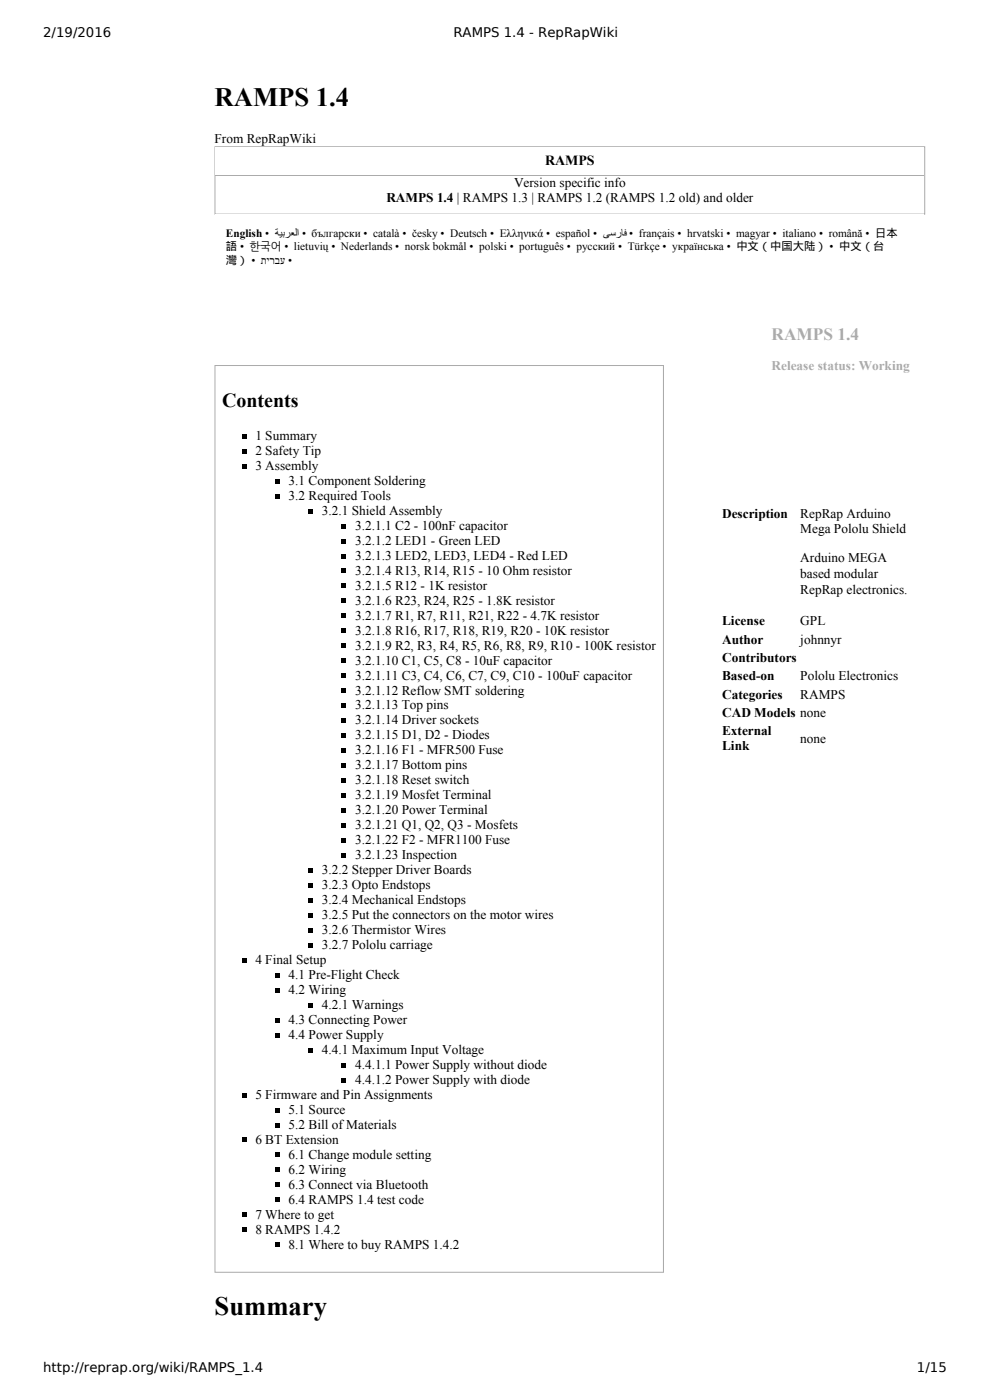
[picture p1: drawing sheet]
<svg xmlns="http://www.w3.org/2000/svg" width="210mm" height="297mm" viewBox="0 0 210 297" stroke-linecap="round" stroke-linejoin="round" font-family="sans-serif">
<defs><g id="words">
<g font-size="5.7">
<text x="45.6" y="22.6">RAMPS 1.4</text>
<text x="45.6" y="279.4">Summary</text>
</g>
<text font-size="4.2" x="47.2" y="86.4">Contents</text>
<text font-size="3.7" fill="#ababab" x="163.9" y="72.3">RAMPS 1.4</text>
<text font-size="3" x="115.8" y="35.1">RAMPS</text>
<g font-size="2.8">
<text x="9.2" y="7.8">2/19/2016</text>
<text x="96.3" y="7.8">RAMPS 1.4 - RepRapWiki</text>
<text x="45.6" y="30.4">From RepRapWiki</text>
<text x="109.2" y="39.7">Version specific info</text>
<text x="82.1" y="42.9">RAMPS 1.4 | RAMPS 1.3 | RAMPS 1.2 (RAMPS 1.2 old) and older</text>
<text x="54.2" y="93.5">1 Summary</text>
<text x="54.2" y="96.6">2 Safety Tip</text>
<text x="54.2" y="99.8">3 Assembly</text>
<text x="61.3" y="103">3.1 Component Soldering</text>
<text x="61.3" y="106.2">3.2 Required Tools</text>
<text x="68.4" y="109.4">3.2.1 Shield Assembly</text>
<text x="75.4" y="112.5">3.2.1.1 C2 ­ 100nF capacitor</text>
<text x="153.4" y="110.1">Description</text>
<text x="170" y="110.1">RepRap Arduino</text>
<text x="170" y="113.3">Mega Pololu Shield</text>
<text x="75.4" y="115.7">3.2.1.2 LED1 ­ Green LED</text>
<text x="75.4" y="118.9">3.2.1.3 LED2, LED3, LED4 ­ Red LED</text>
<text x="170" y="119.4">Arduino MEGA</text>
<text x="75.4" y="122.1">3.2.1.4 R13, R14, R15 ­ 10 Ohm resistor</text>
<text x="75.4" y="125.3">3.2.1.5 R12 ­ 1K resistor</text>
<text x="170" y="122.8">based modular</text>
<text x="75.4" y="128.4">3.2.1.6 R23, R24, R25 ­ 1.8K resistor</text>
<text x="75.4" y="131.6">3.2.1.7 R1, R7, R11, R21, R22 ­ 4.7K resistor</text>
<text x="170" y="126.1">RepRap electronics.</text>
<text x="75.4" y="134.8">3.2.1.8 R16, R17, R18, R19, R20 ­ 10K resistor</text>
<text x="75.4" y="138">3.2.1.9 R2, R3, R4, R5, R6, R8, R9, R10 ­ 100K resistor</text>
<text x="153.4" y="132.9">License</text>
<text x="153.4" y="136.8">Author</text>
<text x="170" y="132.9">GPL</text>
<text x="170" y="136.8">johnnyr</text>
<text x="75.4" y="141.2">3.2.1.10 C1, C5, C8 ­ 10uF capacitor</text>
<text x="153.4" y="140.6">Contributors</text>
<text x="75.4" y="144.4">3.2.1.11 C3, C4, C6, C7, C9, C10 ­ 100uF capacitor</text>
<text x="75.4" y="147.5">3.2.1.12 Reflow SMT soldering</text>
<text x="153.4" y="144.5">Based­on</text>
<text x="153.4" y="148.4">Categories</text>
<text x="170" y="144.5">Pololu Electronics</text>
<text x="170" y="148.4">RAMPS</text>
<text x="75.4" y="150.7">3.2.1.13 Top pins</text>
<text x="75.4" y="153.9">3.2.1.14 Driver sockets</text>
<text x="153.4" y="152.3">CAD Models none</text>
<text x="75.4" y="157.1">3.2.1.15 D1, D2 ­ Diodes</text>
<text x="75.4" y="160.3">3.2.1.16 F1 ­ MFR500 Fuse</text>
<text x="153.4" y="156.2">External</text>
<text x="153.4" y="159.4">Link</text>
<text x="170" y="157.8">none</text>
<text x="75.4" y="163.4">3.2.1.17 Bottom pins</text>
<text x="75.4" y="166.6">3.2.1.18 Reset switch</text>
<text x="75.4" y="169.8">3.2.1.19 Mosfet Terminal</text>
<text x="75.4" y="173">3.2.1.20 Power Terminal</text>
<text x="75.4" y="176.2">3.2.1.21 Q1, Q2, Q3 ­ Mosfets</text>
<text x="75.4" y="179.3">3.2.1.22 F2 ­ MFR1100 Fuse</text>
<text x="68.4" y="185.7">3.2.2 Stepper Driver Boards</text>
<text x="75.4" y="182.5">3.2.1.23 Inspection</text>
<text x="68.4" y="188.9">3.2.3 Opto Endstops</text>
<text x="68.4" y="192.1">3.2.4 Mechanical Endstops</text>
<text x="68.4" y="195.2">3.2.5 Put the connectors on the motor wires</text>
<text x="68.4" y="198.4">3.2.6 Thermistor Wires</text>
<text x="68.4" y="201.6">3.2.7 Pololu carriage</text>
<text x="54.2" y="204.8">4 Final Setup</text>
<text x="61.3" y="208">4.1 Pre­Flight Check</text>
<text x="61.3" y="211.1">4.2 Wiring</text>
<text x="68.4" y="214.3">4.2.1 Warnings</text>
<text x="61.3" y="217.5">4.3 Connecting Power</text>
<text x="61.3" y="220.7">4.4 Power Supply</text>
<text x="68.4" y="223.9">4.4.1 Maximum Input Voltage</text>
<text x="75.4" y="227">4.4.1.1 Power Supply without diode</text>
<text x="54.2" y="233.4">5 Firmware and Pin Assignments</text>
<text x="75.4" y="230.2">4.4.1.2 Power Supply with diode</text>
<text x="61.3" y="236.6">5.1 Source</text>
<text x="61.3" y="239.8">5.2 Bill ofMaterials</text>
<text x="54.2" y="243">6 BT Extension</text>
<text x="61.3" y="246.1">6.1 Change module setting</text>
<text x="61.3" y="249.3">6.2 Wiring</text>
<text x="61.3" y="252.5">6.3 Connect via Bluetooth</text>
<text x="61.3" y="255.7">6.4 RAMPS 1.4 test code</text>
<text x="54.2" y="258.9">7 Where to get</text>
<text x="54.2" y="262">8 RAMPS 1.4.2</text>
<text x="61.3" y="265.2">8.1 Where to buy RAMPS 1.4.2</text>
<text x="9.2" y="291.4">http://reprap.org/wiki/RAMPS_1.4</text>
<text x="194.7" y="291.4">1/15</text>
</g>
<text font-size="2.8" fill="#ababab" x="163.9" y="78.6">Release status: Working</text>
<g font-size="2.4">
<text x="48" y="50.3">English • ةيبرعلا • български • català • česky • Deutsch • Ελληνικά • español • یسراف • français • hrvatski • magyar • italiano • română • 日本</text>
<text x="48" y="53.2">語 • 한국어 • lietuvių • Nederlands • norsk bokmål • polski • português • русский • Türkçe • українська • 中文（中国大陆） • 中文（台</text>
<text x="48" y="56">灣( • תירבע •</text>
</g>
</g></defs>
<path d="M45.7 31.2h150.7v14.3h-150.7z" fill="none" stroke="#aaa" stroke-width=".21"/>
<path d="M45.7 31.3h150.6v6h-150.6z" fill="#fff"/>
<path d="M45.7 37.2h150.6" fill="none" stroke="#aaa" stroke-width=".21"/>
<g fill="#fff">
<path d="M45.6 45.6h150.5v13.4h-150.5z"/>
<path d="M45.6 77.6h95.4v192.7h-95.4z"/>
</g>
<path d="M45.7 77.6h95.2v192.7h-95.2z" fill="none" stroke="#aaa" stroke-width=".21"/>
<g fill="#fff">
<path d="M152.7 68.8l1.1-.7 .8-.1h38.9a2.65 2.65 0 0 1 2.6 2.7v88.1a2.65 2.65 0 0 1-2.6 2.7h-38.9a2.65 2.65 0 0 1-2.7-2.7v-88.1l.2-.9z"/>
<path d="M152.8 82.2h42.4v77a1.41 1.41 0 0 1-1.4 1.4h-39.6a1.41 1.41 0 0 1-1.4-1.4z"/>
</g>
<g fill="#000">
<path d="M51.4 92.2h.9v.9h-.9zM51.4 95.4h.9v.9h-.9zM51.4 98.6h.9v.9h-.9zM58.5 101.8h.9v.8h-.9zM58.5 104.9h.9v.9h-.9zM65.5 108.1h.9v.9h-.9zM72.6 111.3h.9v.9h-.9zM72.6 114.5h.9v.9h-.9zM72.6 117.7h.9v.9h-.9zM72.6 120.8h.9v.9h-.9zM72.6 124h.9v.9h-.9zM72.6 127.2h.9v.9h-.9z"/>
<path d="M72.6 130.4h.9v.9h-.9zM72.6 133.6h.9v.9h-.9zM72.6 136.8h.9v.8h-.9zM72.6 139.9h.9v.9h-.9zM72.6 143.1h.9v.9h-.9zM72.6 146.3h.9v.9h-.9zM72.6 149.5h.9v.9h-.9zM72.6 152.7h.9v.8h-.9zM72.6 155.8h.9v.9h-.9zM72.6 159h.9v.9h-.9zM72.6 162.2h.9v.9h-.9zM72.6 165.4h.9v.9h-.9z"/>
<path d="M72.6 168.6h.9v.8h-.9zM72.6 171.7h.9v.9h-.9zM72.6 174.9h.9v.9h-.9zM72.6 178.1h.9v.9h-.9zM65.5 184.5h.9v.8h-.9zM65.5 187.6h.9v.9h-.9zM65.5 190.8h.9v.9h-.9zM65.5 194h.9v.9h-.9zM65.5 197.2h.9v.9h-.9zM72.6 181.3h.9v.9h-.9zM51.4 203.5h.9v.9h-.9zM58.5 206.7h.9v.9h-.9z"/>
<path d="M58.5 209.9h.9v.9h-.9zM58.5 216.3h.9v.9h-.9zM58.5 219.5h.9v.8h-.9zM65.5 200.4h.9v.9h-.9zM65.5 213.1h.9v.9h-.9zM51.4 232.2h.9v.9h-.9zM58.5 235.4h.9v.8h-.9zM58.5 238.5h.9v.9h-.9zM65.5 222.6h.9v.9h-.9zM72.6 225.8h.9v.9h-.9zM72.6 229h.9v.9h-.9zM51.4 241.7h.9v.9h-.9z"/>
<path d="M51.4 257.6h.9v.9h-.9zM58.5 244.9h.9v.9h-.9zM58.5 248.1h.9v.9h-.9zM58.5 251.3h.9v.8h-.9zM58.5 254.4h.9v.9h-.9zM51.4 260.8h.9v.9h-.9zM58.5 264h.9v.9h-.9z"/>
</g>
<use href="#words"/>
</svg>
